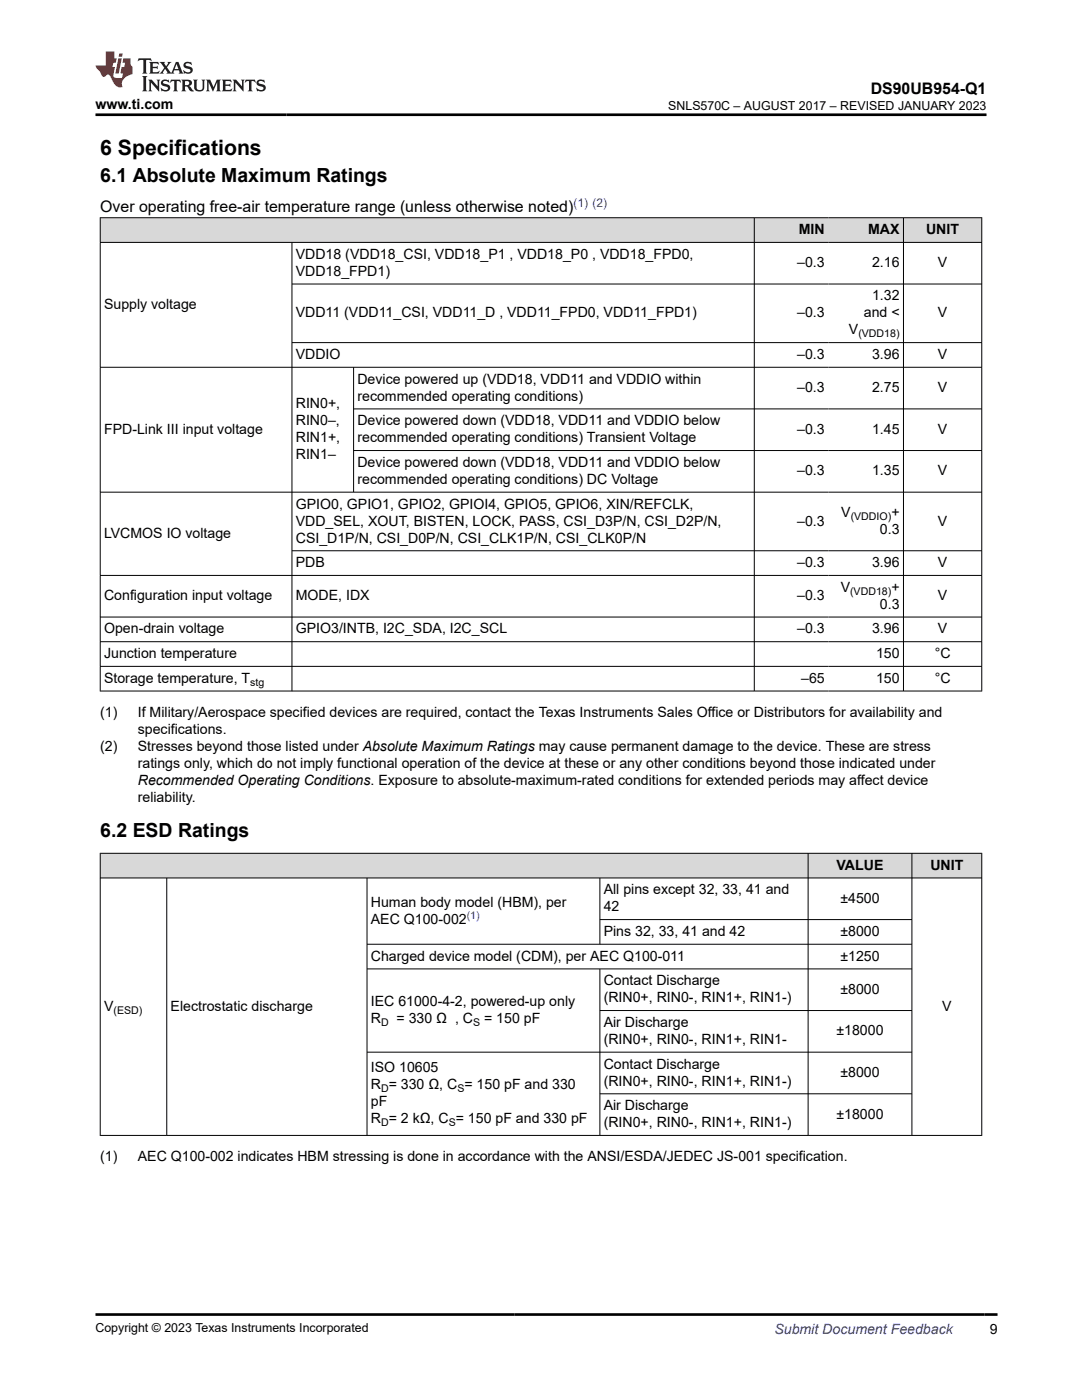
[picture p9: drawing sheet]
<svg xmlns="http://www.w3.org/2000/svg" width="216mm" height="279mm" viewBox="0 0 216 279" stroke-linecap="round" stroke-linejoin="round" font-family="sans-serif">
<defs><g id="words">
<text font-size="4.2" x="20" y="30.9">6 Specifications</text>
<g font-size="3.9">
<text x="20" y="36.3">6.1 Absolute Maximum Ratings</text>
<text x="20" y="167">6.2 ESD Ratings</text>
</g>
<g font-size="3.2">
<text x="173.7" y="18.7">DS90UB954-Q1</text>
<text x="20" y="42.4">Over operating free-air temperature range (unless otherwise noted)</text>
</g>
<g font-size="2.8">
<text x="19" y="21.8">www.ti.com</text>
<text x="159.4" y="46.7">MIN</text>
<text x="173.2" y="46.7">MAX</text>
<text x="184.8" y="46.7">UNIT</text>
<text x="59" y="51.6">VDD18 (VDD18_CSI, VDD18_P1 , VDD18_P0 , VDD18_FPD0,</text>
<text x="159.1" y="53.3">–0.3</text>
<text x="174" y="53.3">2.16</text>
<text x="187.1" y="53.3">V</text>
<text x="59" y="55">VDD18_FPD1)</text>
<text x="174" y="60">1.32</text>
<text x="20.8" y="61.6">Supply voltage</text>
<text x="59" y="63.3">VDD11 (VDD11_CSI, VDD11_D , VDD11_FPD0, VDD11_FPD1)</text>
<text x="159.1" y="63.3">–0.3</text>
<text x="172.4" y="63.3">and &lt;</text>
<text x="187.1" y="63.3">V</text>
<text x="59" y="71.7">VDDIO</text>
<text x="159.1" y="71.7">–0.3</text>
<text x="169.4" y="66.7">V</text>
<text x="174" y="71.7">3.96</text>
<text x="187.1" y="71.7">V</text>
<text x="71.3" y="76.6">Device powered up (VDD18, VDD11 and VDDIO within</text>
<text x="59" y="81.5">RIN0+,</text>
<text x="71.3" y="80">recommended operating conditions)</text>
<text x="159.1" y="78.3">–0.3</text>
<text x="174" y="78.3">2.75</text>
<text x="187.1" y="78.3">V</text>
<text x="20.8" y="86.6">FPD-Link III input voltage</text>
<text x="59" y="84.9">RIN0–,</text>
<text x="59" y="88.3">RIN1+,</text>
<text x="71.3" y="84.9">Device powered down (VDD18, VDD11 and VDDIO below</text>
<text x="71.3" y="88.3">recommended operating conditions) Transient Voltage</text>
<text x="159.1" y="86.6">–0.3</text>
<text x="174" y="86.6">1.45</text>
<text x="187.1" y="86.6">V</text>
<text x="59" y="91.7">RIN1–</text>
<text x="71.3" y="93.2">Device powered down (VDD18, VDD11 and VDDIO below</text>
<text x="159.1" y="94.9">–0.3</text>
<text x="174" y="94.9">1.35</text>
<text x="187.1" y="94.9">V</text>
<text x="59" y="101.5">GPIO0, GPIO1, GPIO2, GPIOI4, GPIO5, GPIO6, XIN/REFCLK,</text>
<text x="71.3" y="96.6">recommended operating conditions) DC Voltage</text>
<text x="20.8" y="107.3">LVCMOS IO voltage</text>
<text x="59" y="104.9">VDD_SEL, XOUT, BISTEN, LOCK, PASS, CSI_D3P/N, CSI_D2P/N,</text>
<text x="159.1" y="104.9">–0.3</text>
<text x="167.9" y="103.2">V</text>
<text x="175.6" y="106.6">0.3</text>
<text x="177.9" y="103.2">+</text>
<text x="187.1" y="104.9">V</text>
<text x="59" y="108.3">CSI_D1P/N, CSI_D0P/N, CSI_CLK1P/N, CSI_CLK0P/N</text>
<text x="59" y="113.2">PDB</text>
<text x="159.1" y="113.2">–0.3</text>
<text x="174" y="113.2">3.96</text>
<text x="187.1" y="113.2">V</text>
<text x="20.8" y="119.8">Configuration input voltage</text>
<text x="59" y="119.8">MODE, IDX</text>
<text x="159.1" y="119.8">–0.3</text>
<text x="167.7" y="118.1">V</text>
<text x="177.9" y="118.1">+</text>
<text x="187.1" y="119.8">V</text>
<text x="175.6" y="121.5">0.3</text>
<text x="20.8" y="126.4">Open-drain voltage</text>
<text x="20.8" y="131.3">Junction temperature</text>
<text x="59" y="126.4">GPIO3/INTB, I2C_SDA, I2C_SCL</text>
<text x="159.1" y="126.4">–0.3</text>
<text x="174" y="126.4">3.96</text>
<text x="174.8" y="131.3">150</text>
<text x="186.5" y="131.3">°C</text>
<text x="187.1" y="126.4">V</text>
<text x="20.8" y="136.3">Storage temperature, T</text>
<text x="159.9" y="136.3">–65</text>
<text x="174.8" y="136.3">150</text>
<text x="186.5" y="136.3">°C</text>
<text x="20" y="143.1">(1)</text>
<text x="27.5" y="143.1">If Military/Aerospace specified devices are required, contact the Texas Instruments Sales Office or Distributors for availability and</text>
<text x="20" y="149.8">(2)</text>
<text x="27.5" y="146.4">specifications.</text>
<text x="27.5" y="149.8">Stresses beyond those listed under Absolute Maximum Ratings may cause permanent damage to the device. These are stress</text>
<text x="27.5" y="153.2">ratings only, which do not imply functional operation of the device at these or any other conditions beyond those indicated under</text>
<text x="27.5" y="156.6">Recommended Operating Conditions. Exposure to absolute-maximum-rated conditions for extended periods may affect device</text>
<text x="27.5" y="160">reliability.</text>
<text x="166.9" y="173.6">VALUE</text>
<text x="185.6" y="173.6">UNIT</text>
<text x="120.5" y="178.5">All pins except 32, 33, 41 and</text>
<text x="74" y="181">Human body model (HBM), per</text>
<text x="74" y="184.3">AEC Q100-002</text>
<text x="120.5" y="181.9">42</text>
<text x="167.7" y="180.2">±4500</text>
<text x="74" y="191.7">Charged device model (CDM), per AEC Q100-011</text>
<text x="120.5" y="186.8">Pins 32, 33, 41 and 42</text>
<text x="167.7" y="186.8">±8000</text>
<text x="167.7" y="191.7">±1250</text>
<text x="120.5" y="196.6">Contact Discharge</text>
<text x="20.8" y="201.7">V</text>
<text x="34" y="201.7">Electrostatic discharge</text>
<text x="74" y="200.8">IEC 61000-4-2, powered-up only</text>
<text x="120.5" y="200">(RIN0+, RIN0-, RIN1+, RIN1-)</text>
<text x="167.7" y="198.3">±8000</text>
<text x="188" y="201.7">V</text>
<text x="74" y="204.2">R</text>
<text x="79.1" y="204.2">= 330 Ω , C</text>
<text x="96.6" y="204.2">= 150 pF</text>
<text x="120.5" y="204.9">Air Discharge</text>
<text x="120.5" y="208.3">(RIN0+, RIN0-, RIN1+, RIN1-</text>
<text x="166.9" y="206.6">±18000</text>
<text x="74" y="214">ISO 10605</text>
<text x="120.5" y="213.3">Contact Discharge</text>
<text x="167.7" y="214.9">±8000</text>
<text x="74" y="220.8">pF</text>
<text x="74" y="217.4">R = 330 Ω, C = 150 pF and 330</text>
<text x="120.5" y="216.6">(RIN0+, RIN0-, RIN1+, RIN1-)</text>
<text x="120.5" y="221.6">Air Discharge</text>
<text x="74" y="224.2">R = 2 kΩ, C = 150 pF and 330 pF</text>
<text x="120.5" y="225">(RIN0+, RIN0-, RIN1+, RIN1-)</text>
<text x="166.9" y="223.3">±18000</text>
<text x="20" y="231.8">(1)</text>
<text x="27.5" y="231.8">AEC Q100-002 indicates HBM stressing is done in accordance with the ANSI/ESDA/JEDEC JS-001 specification.</text>
<text x="197.5" y="266.1">9</text>
</g>
<text font-size="2.8" fill="#00f" x="154.5" y="266.2">Submit Document Feedback</text>
<g font-size="2.5">
<text x="133.3" y="21.9">SNLS570C – AUGUST 2017 – REVISED JANUARY 2023</text>
<text x="19" y="265.9">Copyright © 2023 Texas Instruments Incorporated</text>
</g>
<text font-size="2.4" fill="#00f" x="114.4" y="41.3">(1) (2)</text>
<g font-size="2.1">
<text x="171.3" y="67.3">(VDD18)</text>
<text x="169.8" y="103.8">(VDDIO)</text>
<text x="169.6" y="118.7">(VDD18)</text>
<text x="49.9" y="136.8">stg</text>
<text x="22.6" y="202.3">(ESD)</text>
<text x="76" y="204.7">D</text>
<text x="94.4" y="204.7">S</text>
<text x="76" y="218">D</text>
<text x="91.3" y="218">S</text>
<text x="76" y="224.7">D</text>
<text x="89.5" y="224.7">S</text>
</g>
<text font-size="2.1" fill="#00f" x="93.1" y="183.4">(1)</text>
</g></defs>
<g fill="#d8d8d8">
<path d="M20 43.5h175.9v4.9h-175.9z" fill-rule="evenodd"/>
<path d="M20.1 43.5h130.3v4.8h-130.3z" fill-rule="evenodd"/>
<path d="M150.6 43.5h14.7v4.8h-14.7z" fill-rule="evenodd"/>
<path d="M165.3 43.5h14.9v4.8h-14.9z" fill-rule="evenodd"/>
<path d="M180.3 43.5h15.5v4.8h-15.5z" fill-rule="evenodd"/>
</g>
<g fill="none" stroke="#000" stroke-width=".2">
<path d="M19.9 43.5h176.1M19.9 48.4h176.1M20 43.4v94.6M58.3 48.4v89.6M58.3 56.7h137.7M150.5 43.4v94.6M180.3 43.4v94.6M195.9 43.4v94.6M19.9 73.3h176.1M58.3 68.4h137.7M70.6 73.3v25M70.6 81.6h125.4"/>
<path d="M70.6 89.9h125.4M196 98.2h-176.1M19.9 114.8h176.1M58.3 109.9h137.7M19.9 123.1h176.1M19.9 128.1h176.1M19.9 133h176.1M19.9 137.9h176.1"/>
</g>
<g fill="#d8d8d8">
<path d="M20 170.3h175.9v4.9h-175.9z" fill-rule="evenodd"/>
<path d="M20.1 170.4h141.1v4.8h-141.1z" fill-rule="evenodd"/>
<path d="M161.3 170.4h20.6v4.8h-20.6z" fill-rule="evenodd"/>
<path d="M182 170.4h13.8v4.8h-13.8z" fill-rule="evenodd"/>
</g>
<g fill="none" stroke="#000" stroke-width=".2">
<path d="M19.9 170.3h176.1M19.9 175.2h176.1M20 170.2v56.5M33.3 175.2v51.5M73.2 175.2v51.5M119.7 175.2v13.3M161.3 170.2v56.5M182 170.2v56.5M195.9 170.2v56.5M73.2 193.4h108.8M119.7 193.4v33.3M119.7 183.5h62.3"/>
<path d="M182 188.4h-108.8M73.2 210h108.8M119.7 201.7h62.3M119.7 218.3h62.3M19.9 226.6h176.1"/>
</g>
<path d="M27.7 11.6l-.2 .6 .5-.2h.6v.1v2.2l-.2 .4h1l-.2-.4v-2.2v-.1h.5l.5 .2-.1-.6zM29.8 12.4l.2 .3v1.6l-.2 .4h1.9l.1-.6a1.08 1.08 0 0 1-1.3 .2v-.7h.6l.4 .2v-.7l-.4 .2h-.6v-.5l.2-.2a1 1 0 0 1 1 .3l-.1-.5zM31.8 12.4l1 1.1-1 1.2h.9l-.2-.2 .4-.8 .5 .8-.2 .2h1.6l-.2-.2 .1-.5h1l.1 .5-.1 .2h.9l-.2-.4-.8-1.9h-.5l-1 2.1-.8-1.1 .9-1h-.8l.2 .2-.5 .6-.3-.6 .1-.2zM35.2 12.8l.4 1h-.8zM36.8 12.5a.65 .65 0 0 0-.2 .7 .65 .65 0 0 0 .6 .5l.7 .1 .1 .3a.79 .79 0 0 1-.7 .4 .79 .79 0 0 1-.7-.5l.1 .7 .2-.1a.93 .93 0 0 0 1.1 0 .93 .93 0 0 0 .4-.9 1.46 1.46 0 0 0-1.2-.6l-.1-.3a1.09 1.09 0 0 1 1.2 .2l-.2-.6-.1 .1-.6-.2zM28.4 15.2l.2 .4v2.2l-.2 .4h1l-.2-.4v-2.2l.2-.4zM29.6 15.9l.2 .4v1.5l-.2 .4h.8l-.3-.4v-1.3l1.7 1.8v-2l.2-.4h-.8l.2 .2 .1 1.1-1.2-1.3zM32.3 16a.65 .65 0 0 0-.2 .8 .65 .65 0 0 0 .7 .4l.6 .2 .1 .2a.79 .79 0 0 1-.7 .4 .79 .79 0 0 1-.7-.5l.1 .7 .2-.1a.93 .93 0 0 0 1.1 .1 .93 .93 0 0 0 .4-1 1.46 1.46 0 0 0-1.2-.5l-.1-.4a1.09 1.09 0 0 1 1.2 .2l-.2-.6-.1 .1-.6-.1zM34.1 15.9l-.1 .6a.63 .63 0 0 1 .7-.3l.1 1.6-.3 .4h1l-.2-.4v-1.6a.66 .66 0 0 1 .8 .3l-.1-.6zM36.2 15.9l.2 .4v1.5l-.2 .4h.9l-.2-.2v-.7h.5l.1 .2a.79 .79 0 0 0 1.2 .6l-1-.9a.61 .61 0 0 0 .6-.6 .61 .61 0 0 0-.5-.7zM36.9 16.2h.2a.47 .47 0 0 1 .5 .1 .47 .47 0 0 1 .1 .5l-.2 .1-.6 .1zM38.5 15.9l.2 .2a2.27 2.27 0 0 0 .4 2 1.04 1.04 0 0 0 1.7-.7v-1.3l.2-.2h-.8l.2 .4v1.1a.6 .6 0 0 1-.6 .6 .6 .6 0 0 1-.6-.6v-1.1l.3-.4zM41.1 15.9l.2 .4v1.5l-.2 .4h.7l-.2-.4v-1.4l.9 1.9 .8-1.9v1.4l-.2 .4h1l-.3-.4v-1.5l.3-.4h-.8l-.7 1.5-.7-1.5zM44.3 15.9l.2 .4v1.5l-.2 .4h1.9l.1-.6a1.09 1.09 0 0 1-1.3 .2v-.7h.6l.4 .2v-.6l-.4 .2h-.6v-.6l.2-.1a1.01 1.01 0 0 1 1 .3l-.1-.6zM46.4 15.9l.3 .4v1.5l-.3 .4h.8l-.2-.4v-1.3l1.6 1.8v-2l.2-.4h-.7l.2 .2v1.1l-1.2-1.3zM49 15.9l-.1 .6a.63 .63 0 0 1 .8-.3v1.6l-.3 .4h1l-.2-.4v-1.6a.66 .66 0 0 1 .8 .3l-.1-.6zM51.4 16a.65 .65 0 0 0-.2 .8 .65 .65 0 0 0 .6 .4l.6 .2 .2 .2a.79 .79 0 0 1-.8 .4 .79 .79 0 0 1-.6-.5l.1 .7 .2-.1a.93 .93 0 0 0 1 .1 .93 .93 0 0 0 .5-1 1.46 1.46 0 0 0-1.3-.5l-.1-.4a1.09 1.09 0 0 1 1.3 .2l-.2-.6-.2 .1-.5-.1z" fill="#231f20"/>
<path d="M21.1 10.3v2.7h-2.1l.1 .4 .9 1a.95 .95 0 0 0 .9 .9 .59 .59 0 0 1 .6-.4 .59 .59 0 0 1 .5 .3l.4 .8a1.59 1.59 0 0 0 2.1 1.4 1.61 1.61 0 0 1 1-2.3l1-.3-.1-1.5a1.59 1.59 0 0 1-.4-1.7h-1.4l-.2 .9h.5l-.1 .9h-.5l-.2 .9v.3l.4 .1-.2 .9h-.6a.73 .73 0 0 1-1.1-.7l.3-1.5h-.5l.2-.9h.5l.2-.9h-.5v-1.3zM23.6 11.6l-.6 3.1h.7l.6-3.1zM23.8 10.7l-.1 .6h.7l.1-.6z" fill="#ed1c24"/>
<path d="M19 22.9h177.8M19.1 262.3h179.9" fill="none" stroke="#000" stroke-width=".53"/>
<use href="#words"/>
</svg>
